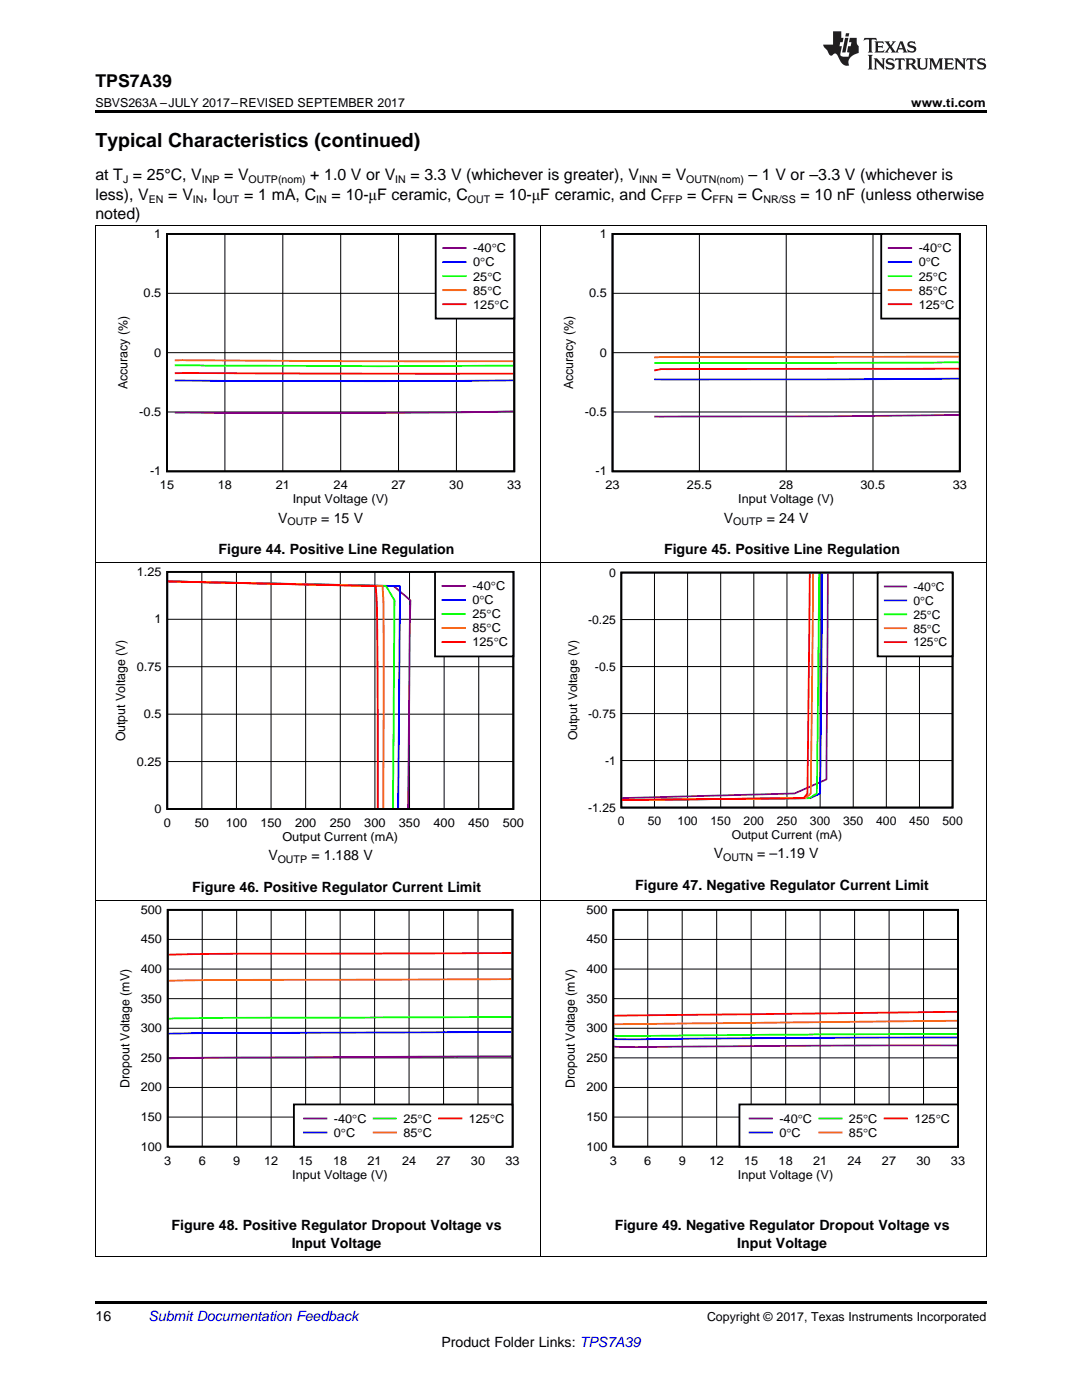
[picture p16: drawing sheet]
<svg xmlns="http://www.w3.org/2000/svg" width="216mm" height="279mm" viewBox="0 0 216 279" stroke-linecap="round" stroke-linejoin="round" font-family="sans-serif">
<defs><g id="words">
<text font-size="3.9" x="19" y="29.3">Typical Characteristics (continued)</text>
<text font-size="3.5" x="19" y="17.3">TPS7A39</text>
<g font-size="3.2">
<text x="19" y="36">at T = 25°C, V</text>
<text x="44.7" y="36">= V</text>
<text x="61.9" y="36">+ 1.0 V or V</text>
<text x="81.9" y="36">= 3.3 V (whichever is greater), V</text>
<text x="132.1" y="36">= V</text>
<text x="149.4" y="36">– 1 V or –3.3 V (whichever is</text>
<text x="19" y="39.9">less), V</text>
<text x="33.6" y="39.9">= V , I</text>
<text x="48.7" y="39.9">= 1 mA, C</text>
<text x="66.2" y="39.9">= 10-μF ceramic, C</text>
<text x="98.7" y="39.9">= 10-μF ceramic, and C</text>
<text x="137.1" y="39.9">= C</text>
<text x="147.2" y="39.9">= C</text>
<text x="159.7" y="39.9">= 10 nF (unless otherwise</text>
<text x="19" y="43.7">noted)</text>
</g>
<g font-size="2.8">
<text x="55.5" y="104.3">V</text>
<text x="64.1" y="104.3">= 15 V</text>
<text x="144.4" y="104.3">V</text>
<text x="153" y="104.3">= 24 V</text>
<text x="43.6" y="110.6">Figure 44. Positive Line Regulation</text>
<text x="132.5" y="110.6">Figure 45. Positive Line Regulation</text>
<text x="53.6" y="171.7">V</text>
<text x="62.1" y="171.7">= 1.188 V</text>
<text x="142.4" y="171.3">V</text>
<text x="151.1" y="171.3">= –1.19 V</text>
<text x="38.3" y="178">Figure 46. Positive Regulator Current Limit</text>
<text x="126.8" y="177.7">Figure 47. Negative Regulator Current Limit</text>
<text x="34.2" y="245.4">Figure 48. Positive Regulator Dropout Voltage vs</text>
<text x="122.7" y="245.4">Figure 49. Negative Regulator Dropout Voltage vs</text>
<text x="58.2" y="249.1">Input Voltage</text>
<text x="147.1" y="249.1">Input Voltage</text>
<text x="19" y="263.6">16</text>
<text x="88.1" y="268.9">Product Folder Links: TPS7A39</text>
</g>
<text font-size="2.8" fill="#0000c8" x="29.6" y="263.6">Submit Documentation Feedback</text>
<g font-size="2.5">
<text x="19" y="21.4">SBVS263A –JULY 2017–REVISED SEPTEMBER 2017</text>
<text x="181.8" y="21.4">www.ti.com</text>
<text x="30.8" y="47.5">1</text>
<text x="119.7" y="47.5">1</text>
<text x="94.4" y="50.4">-40qC</text>
<text x="94.4" y="53.2">0qC</text>
<text x="183.3" y="50.4">-40qC</text>
<text x="183.3" y="53.2">0qC</text>
<text x="28.7" y="59.3">0.5</text>
<text x="94.4" y="56">25qC</text>
<text x="94.4" y="58.8">85qC</text>
<text x="117.6" y="59.3">0.5</text>
<text x="183.3" y="56">25qC</text>
<text x="183.3" y="58.8">85qC</text>
<text x="94.4" y="61.6">125qC</text>
<text x="183.3" y="61.6">125qC</text>
<text x="30.8" y="71.2">0</text>
<text x="119.7" y="71.2">0</text>
<text x="25.5" y="77.7" transform="rotate(-90 25.5 77.7)">Accuracy (%)</text>
<text x="114.4" y="77.7" transform="rotate(-90 114.4 77.7)">Accuracy (%)</text>
<text x="27.8" y="83">-0.5</text>
<text x="116.7" y="83">-0.5</text>
<text x="29.9" y="94.9">-1</text>
<text x="118.8" y="94.9">-1</text>
<text x="31.9" y="97.7">15</text>
<text x="43.5" y="97.7">18</text>
<text x="55" y="97.7">21</text>
<text x="58.4" y="100.5">Input Voltage (V)</text>
<text x="66.6" y="97.7">24</text>
<text x="78.1" y="97.7">27</text>
<text x="89.7" y="97.7">30</text>
<text x="101.2" y="97.7">33</text>
<text x="120.8" y="97.7">23</text>
<text x="137.1" y="97.7">25.5</text>
<text x="147.3" y="100.5">Input Voltage (V)</text>
<text x="155.5" y="97.7">28</text>
<text x="171.7" y="97.7">30.5</text>
<text x="190.1" y="97.7">33</text>
<text x="27.3" y="114.9">1.25</text>
<text x="94.3" y="117.8">-40qC</text>
<text x="30.8" y="124.4">1</text>
<text x="94.3" y="120.6">0</text>
<text x="94.3" y="123.4">25qC</text>
<text x="95.7" y="120.6">qC</text>
<text x="94.3" y="126.2">85qC</text>
<text x="94.3" y="129">125qC</text>
<text x="27.3" y="133.9">0.75</text>
<text x="28.7" y="143.3">0.5</text>
<text x="25" y="147.9" transform="rotate(-90 25 147.9)">Output Voltage (V)</text>
<text x="27.3" y="152.8">0.25</text>
<text x="30.8" y="162.3">0</text>
<text x="32.7" y="165.1">0</text>
<text x="38.9" y="165.1">50</text>
<text x="45.1" y="165.1">100</text>
<text x="52" y="165.1">150</text>
<text x="56.3" y="167.9">Output Current (mA)</text>
<text x="58.9" y="165.1">200</text>
<text x="65.8" y="165.1">250</text>
<text x="72.7" y="165.1">300</text>
<text x="79.6" y="165.1">350</text>
<text x="86.5" y="165.1">400</text>
<text x="93.4" y="165.1">450</text>
<text x="100.3" y="165.1">500</text>
<text x="25.8" y="217" transform="rotate(-90 25.8 217)">Dropout Voltage (mV)</text>
<text x="114.7" y="217" transform="rotate(-90 114.7 217)">Dropout Voltage (mV)</text>
<text x="141.1" y="263.6">Copyright © 2017, Texas Instruments Incorporated</text>
</g>
<g font-size="2.4">
<text x="121.6" y="115.1">0</text>
<text x="182.2" y="117.9">-40qC</text>
<text x="117.4" y="124.5">-0.25</text>
<text x="182.2" y="120.7">0</text>
<text x="182.2" y="123.5">25qC</text>
<text x="183.6" y="120.7">qC</text>
<text x="182.2" y="126.2">85qC</text>
<text x="182.2" y="129">125qC</text>
<text x="118.7" y="133.8">-0.5</text>
<text x="117.4" y="143.2">-0.75</text>
<text x="115.1" y="147.8" transform="rotate(-90 115.1 147.8)">Output Voltage (V)</text>
<text x="120.7" y="152.6">-1</text>
<text x="117.4" y="162">-1.25</text>
<text x="123.3" y="164.7">0</text>
<text x="129.2" y="164.7">50</text>
<text x="135.2" y="164.7">100</text>
<text x="141.8" y="164.7">150</text>
<text x="146" y="167.5">Output Current (mA)</text>
<text x="148.4" y="164.7">200</text>
<text x="155" y="164.7">250</text>
<text x="161.6" y="164.7">300</text>
<text x="168.2" y="164.7">350</text>
<text x="174.8" y="164.7">400</text>
<text x="181.4" y="164.7">450</text>
<text x="188" y="164.7">500</text>
<text x="28.1" y="182.4">500</text>
<text x="117" y="182.4">500</text>
<text x="28.1" y="188.3">450</text>
<text x="117" y="188.3">450</text>
<text x="28.1" y="194.2">400</text>
<text x="117" y="194.2">400</text>
<text x="28.1" y="200.1">350</text>
<text x="117" y="200.1">350</text>
<text x="28.1" y="206">300</text>
<text x="117" y="206">300</text>
<text x="28.1" y="211.9">250</text>
<text x="117" y="211.9">250</text>
<text x="28.1" y="217.8">200</text>
<text x="117" y="217.8">200</text>
<text x="28.1" y="223.7">150</text>
<text x="66.6" y="224.1">-40qC</text>
<text x="66.6" y="226.9">0</text>
<text x="68" y="226.9">qC</text>
<text x="80.5" y="224.1">25qC</text>
<text x="80.5" y="226.9">85qC</text>
<text x="93.6" y="224.1">125qC</text>
<text x="117" y="223.7">150</text>
<text x="155.5" y="224.1">-40qC</text>
<text x="155.5" y="226.9">0</text>
<text x="156.9" y="226.9">qC</text>
<text x="169.4" y="224.1">25qC</text>
<text x="169.4" y="226.9">85qC</text>
<text x="182.5" y="224.1">125qC</text>
<text x="28.1" y="229.7">100</text>
<text x="32.8" y="232.4">3</text>
<text x="39.6" y="232.4">6</text>
<text x="46.5" y="232.4">9</text>
<text x="52.7" y="232.4">12</text>
<text x="59.6" y="232.4">15</text>
<text x="66.5" y="232.4">18</text>
<text x="73.3" y="232.4">21</text>
<text x="80.2" y="232.4">24</text>
<text x="87.1" y="232.4">27</text>
<text x="94" y="232.4">30</text>
<text x="100.9" y="232.4">33</text>
<text x="117" y="229.7">100</text>
<text x="121.7" y="232.4">3</text>
<text x="128.5" y="232.4">6</text>
<text x="135.4" y="232.4">9</text>
<text x="141.6" y="232.4">12</text>
<text x="148.5" y="232.4">15</text>
<text x="155.4" y="232.4">18</text>
<text x="162.2" y="232.4">21</text>
<text x="169.1" y="232.4">24</text>
<text x="176" y="232.4">27</text>
<text x="182.9" y="232.4">30</text>
<text x="189.8" y="232.4">33</text>
<text x="58.3" y="235.2">Input Voltage (V)</text>
<text x="147.2" y="235.2">Input Voltage (V)</text>
</g>
<g font-size="2.1">
<text x="24.6" y="36.6">J</text>
<text x="29.7" y="40.5">EN</text>
<text x="38.5" y="40.5">IN</text>
<text x="40.3" y="36.6">INP</text>
<text x="43.3" y="40.5">OUT</text>
<text x="49.6" y="36.6">OUTP(nom)</text>
<text x="63.1" y="40.5">IN</text>
<text x="78.9" y="36.6">IN</text>
<text x="93.3" y="40.5">OUT</text>
<text x="127.5" y="36.6">INN</text>
<text x="132.2" y="40.5">FFP</text>
<text x="136.9" y="36.6">OUTN(nom)</text>
<text x="142.2" y="40.5">FFN</text>
<text x="152.3" y="40.5">NR/SS</text>
<text x="57.4" y="104.8">OUTP</text>
<text x="146.3" y="104.8">OUTP</text>
<text x="55.4" y="172.2">OUTP</text>
<text x="144.3" y="171.9">OUTN</text>
</g>
</g></defs>
<path d="M19 250.8l.2 .1zM196.7 250.8l.1 .1zM19 259.7h177.8v.5h-177.8z" fill="#000"/>
<g fill="none" stroke="#000" stroke-width=".2">
<path d="M19.1 179.8v71.1M107.9 179.8v71.1M196.8 179.8v71.1M33.5 199.3h68.8M33.5 193.4h68.8M33.5 187.5h68.8M40.4 181.6v47.3M47.2 181.6v47.3M54.1 181.6v47.3M61 181.6v47.3M67.9 181.6v47.3M74.7 181.6v47.3"/>
<path d="M81.6 181.6v47.3M88.5 181.6v47.3M95.4 181.6v47.3M33.5 217h68.8M33.5 211.1h68.8M33.5 205.2h68.8M33.5 222.9h68.8M19 250.8h177.8"/>
</g>
<path d="M33.5 181.6h68.8v47.2h-68.8z" fill="none" stroke="#000" stroke-width=".36"/>
<path d="M102.1 210.8l-68.5 .4" fill="none" stroke="#800080" stroke-width=".36"/>
<path d="M102.1 206l-68.5 .3" fill="none" stroke="#00f" stroke-width=".36"/>
<path d="M102.1 203l-68.5 .3" fill="none" stroke="#0f0" stroke-width=".36"/>
<path d="M102.1 195.4l-54.9 .2-13.6 .1" fill="none" stroke="#f60" stroke-width=".36"/>
<path d="M102.1 190.2l-54.9 .1-13.6 .2" fill="none" stroke="#f00" stroke-width=".36"/>
<path d="M58.6 220.4h43.7v8.4h-43.7z" fill-rule="evenodd" fill="#fff"/>
<path d="M122.4 181.6h68.8v47.2h-68.8zM58.6 220.4h43.7v8.4h-43.7z" fill="none" stroke="#000" stroke-width=".36"/>
<path d="M191 208.6l-64 .4-4.5-.1M60.7 223.2h4.4" fill="none" stroke="#800080" stroke-width=".36"/>
<path d="M191 207.1l-68.5 .3M60.7 226h4.4" fill="none" stroke="#00f" stroke-width=".36"/>
<path d="M191 206.3l-68.5 .4M74.6 223.2h4.4" fill="none" stroke="#0f0" stroke-width=".36"/>
<path d="M191 203.7l-68.5 .7M74.6 226h4.4" fill="none" stroke="#f60" stroke-width=".36"/>
<path d="M191 201.9l-68.5 .8M87.6 223.2h4.5" fill="none" stroke="#f00" stroke-width=".36"/>
<g fill="none" stroke="#000" stroke-width=".2">
<path d="M122.4 199.3h68.8M122.4 193.4h68.8M122.4 187.5h68.8M129.3 181.6v47.3M136.1 181.6v47.3M143 181.6v47.3M149.9 181.6v47.3M156.8 181.6v47.3M163.6 181.6v47.3M170.5 181.6v47.3M177.4 181.6v47.3M184.3 181.6v47.3"/>
<path d="M122.4 217h68.8M122.4 211.1h68.8M122.4 205.2h68.8M122.4 222.9h68.8"/>
</g>
<path d="M147.5 220.4h43.7v8.4h-43.7z" fill-rule="evenodd" fill="#fff"/>
<path d="M33.4 114.1h69v47.4h-69zM147.5 220.4h43.7v8.4h-43.7z" fill="none" stroke="#000" stroke-width=".36"/>
<path d="M33.5 116l45.1 1 3.3 2.8-.5 41.5M149.6 223.2h4.4" fill="none" stroke="#800080" stroke-width=".36"/>
<path d="M33.5 116l46.3 1-.4 44.3M149.6 226h4.4" fill="none" stroke="#00f" stroke-width=".36"/>
<path d="M33.5 116l43.5 1 1.7 2.8-.3 41.5M163.5 223.2h4.4" fill="none" stroke="#0f0" stroke-width=".36"/>
<path d="M33.5 116l42.8 1 .2 4.7v39.6M163.5 226h4.4" fill="none" stroke="#f60" stroke-width=".36"/>
<path d="M33.5 116l41.5 1 .3 6.6 .1 37.7M176.5 223.2h4.5" fill="none" stroke="#f00" stroke-width=".36"/>
<g fill="none" stroke="#000" stroke-width=".2">
<path d="M19.1 112.4v67.4M40.3 114.1v47.4M47.2 114.1v47.4M54.1 114.1v47.4M61 114.1v47.4M67.9 114.1v47.4M74.8 114.1v47.4M81.7 114.1v47.4M88.6 114.1v47.4M95.5 114.1v47.4M107.9 112.4v67.4M196.8 112.4v67.4"/>
<path d="M33.4 133.1h69M33.4 123.6h69M33.4 152h69M33.4 142.5h69M19 179.7h177.8"/>
</g>
<path d="M86.8 114.1h15.6v16.9h-15.6z" fill-rule="evenodd" fill="#fff"/>
<path d="M86.8 114.1h15.6v16.9h-15.6z" fill="none" stroke="#000" stroke-width=".36"/>
<path d="M88.3 116.9h4.5" fill="none" stroke="#800080" stroke-width=".36"/>
<path d="M88.3 119.7h4.5" fill="none" stroke="#00f" stroke-width=".36"/>
<path d="M88.3 122.5h4.5" fill="none" stroke="#0f0" stroke-width=".36"/>
<path d="M88.3 125.3h4.5" fill="none" stroke="#f60" stroke-width=".36"/>
<path d="M88.3 128.1h4.5" fill="none" stroke="#f00" stroke-width=".36"/>
<path d="M112.8 113.3h79.2v54.8h-79.2z" fill-rule="evenodd" fill="#fff"/>
<path d="M124 114.3h66.1v46.9h-66.1z" fill="none" stroke="#000" stroke-width=".35"/>
<g fill="none" stroke="#000" stroke-width=".2">
<path d="M130.6 114.3v46.9M137.2 114.3v46.9M143.8 114.3v46.9M150.4 114.3v46.9M157 114.3v46.9M163.6 114.3v46.9M170.3 114.3v46.9M176.9 114.3v46.9M183.5 114.3v46.9M124 133h66.1M124 123.6h66.1M124 151.8h66.1"/>
<path d="M124 142.4h66.1"/>
</g>
<path d="M165.2 114.4l-.3 41.1-6.4 2.9-34.4 .9" fill="none" stroke="#800080" stroke-width=".35"/>
<path d="M164.1 114.4l-.5 44-1.9 .9-37.6 .4" fill="none" stroke="#00f" stroke-width=".35"/>
<path d="M163.4 114.4l-.4 44-1.5 .9-37.4 .4" fill="none" stroke="#0f0" stroke-width=".35"/>
<path d="M162.3 114.4l-.5 44-1.1 .9-36.6 .4" fill="none" stroke="#f60" stroke-width=".35"/>
<path d="M161.6 114.4l-.5 44-.7 .9-36.3 .4" fill="none" stroke="#f00" stroke-width=".35"/>
<path d="M175.1 114.3h15v16.7h-15z" fill-rule="evenodd" fill="#fff"/>
<path d="M175.1 114.3h15v16.7h-15z" fill="none" stroke="#000" stroke-width=".35"/>
<path d="M176.5 117h4.3" fill="none" stroke="#800080" stroke-width=".35"/>
<path d="M176.5 119.8h4.3" fill="none" stroke="#00f" stroke-width=".35"/>
<path d="M176.5 122.6h4.3" fill="none" stroke="#0f0" stroke-width=".35"/>
<path d="M176.5 125.4h4.3" fill="none" stroke="#f60" stroke-width=".35"/>
<path d="M176.5 128.2h4.3" fill="none" stroke="#f00" stroke-width=".35"/>
<path d="M19.1 45v67.4M33.3 58.5h69.3M44.9 46.7v47.4M56.4 46.7v47.4M68 46.7v47.4M79.5 46.7v47.4M91.1 46.7v47.4M107.9 45v67.4M196.8 45v67.4M33.3 70.4h69.3M33.3 82.2h69.3M19 112.3h177.8" fill="none" stroke="#000" stroke-width=".2"/>
<path d="M33.3 46.7h69.3v47.4h-69.3z" fill="none" stroke="#000" stroke-width=".36"/>
<path d="M102.4 82.1a2890.9 2890.9 0 0 1-67.5 .3" fill="none" stroke="#800080" stroke-width=".36"/>
<path d="M102.4 75.9l-26.7 .2-40.8-.2" fill="none" stroke="#00f" stroke-width=".36"/>
<path d="M34.9 72.9l40.8 .2 26.7-.1" fill="none" stroke="#0f0" stroke-width=".36"/>
<path d="M34.9 71.9l67.5 .2" fill="none" stroke="#f60" stroke-width=".36"/>
<path d="M34.9 74.5l67.5 .1" fill="none" stroke="#f00" stroke-width=".36"/>
<path d="M86.9 46.7h15.7v16.9h-15.7z" fill-rule="evenodd" fill="#fff"/>
<path d="M86.9 46.7h15.7v16.9h-15.7zM122.2 46.7h69.3v47.4h-69.3z" fill="none" stroke="#000" stroke-width=".36"/>
<path d="M88.4 49.5h4.5M191.3 82.8l-27.5 .3h-33.3" fill="none" stroke="#800080" stroke-width=".36"/>
<path d="M88.4 52.3h4.5M191.3 75.6l-60.8 .1" fill="none" stroke="#00f" stroke-width=".36"/>
<path d="M88.4 55.1h4.5M191.3 72.3l-60.8 .2" fill="none" stroke="#0f0" stroke-width=".36"/>
<path d="M88.4 57.9h4.5M191.3 71.2h-55.2l-5.6 .1" fill="none" stroke="#f60" stroke-width=".36"/>
<path d="M88.4 60.7h4.5M191.3 73.6l-59.4 .1-1.4 .2" fill="none" stroke="#f00" stroke-width=".36"/>
<path d="M122.2 58.5h69.3M139.6 46.7v47.4M156.9 46.7v47.4M174.2 46.7v47.4M122.2 70.4h69.3M122.2 82.2h69.3" fill="none" stroke="#000" stroke-width=".2"/>
<path d="M175.8 46.7h15.7v16.9h-15.7z" fill-rule="evenodd" fill="#fff"/>
<path d="M175.8 46.7h15.7v16.9h-15.7z" fill="none" stroke="#000" stroke-width=".36"/>
<path d="M177.3 49.5h4.5" fill="none" stroke="#800080" stroke-width=".36"/>
<path d="M177.3 52.3h4.5" fill="none" stroke="#00f" stroke-width=".36"/>
<path d="M177.3 55.1h4.5" fill="none" stroke="#0f0" stroke-width=".36"/>
<path d="M177.3 57.9h4.5" fill="none" stroke="#f60" stroke-width=".36"/>
<path d="M177.3 60.7h4.5" fill="none" stroke="#f00" stroke-width=".36"/>
<path d="M19 45h177.8" fill="none" stroke="#000" stroke-width=".2"/>
<path d="M19 22h177.8v.5h-177.8z" fill="#000"/>
<g fill="#231f20">
<path d="M172.5 7.6l-.1 .5 .4-.2h.6v.1v2.1l-.2 .4h.9l-.2-.4v-2.1l.1-.1h.5l.5 .2-.2-.5zM174.5 8.3l.2 .3v1.5l-.2 .4h1.8l.2-.6a1.04 1.04 0 0 1-1.3 .2v-.7h.6l.3 .2v-.6l-.3 .2h-.6v-.6l.8-.1 .4 .3-.2-.5zM176.5 8.3l.9 1.1-.9 1.1h.8l-.2-.2 .4-.7 .5 .7-.2 .2h1.5l-.2-.2 .2-.4h.9l.1 .4-.2 .2h1l-.3-.3-.7-1.9h-.5l-.9 2-.8-1 .9-1h-.8l.1 .3-.4 .5-.3-.6 .1-.2zM179.7 8.6l.4 1h-.7zM181.3 8.4a.63 .63 0 0 0-.2 .7 .63 .63 0 0 0 .6 .4l.6 .2 .1 .2a.75 .75 0 0 1-.7 .4 .75 .75 0 0 1-.6-.5l.1 .7 .1-.1a1.11 1.11 0 0 0 1.5-.6 1.13 1.13 0 0 0-1.2-.8l-.1-.4a1.04 1.04 0 0 1 1.2 .2l-.2-.5-.2 .1-.4-.2zM173.2 10.9l.2 .4v2.2l-.2 .4h1l-.3-.4v-2.2l.3-.4zM174.3 11.6l.3 .4v1.5l-.3 .4h.8l-.2-.4v-1.3l1.5 1.7v-1.9l.2-.4h-.7l.2 .4v.9l-1.1-1.3zM177 11.8a.62 .62 0 0 0-.2 .7 .62 .62 0 0 0 .6 .4l.6 .1 .1 .3a.76 .76 0 0 1-.7 .3 .76 .76 0 0 1-.7-.4l.2 .7 .1-.1a1.11 1.11 0 0 0 1.5-.6 1.13 1.13 0 0 0-1.2-.8l-.1-.4a1.04 1.04 0 0 1 1.2 .2l-.2-.6-.2 .1-.5-.1zM178.7 11.6l-.2 .6a.61 .61 0 0 1 .8-.3v1.6l-.2 .4h.9l-.2-.4v-1.6a.63 .63 0 0 1 .7 .3l-.1-.6zM180.6 11.6l.3 .4v1.5l-.3 .4h1l-.2-.2-.1-.8 .6 .2a.76 .76 0 0 0 1.2 .7l-1-1a.58 .58 0 0 0 .6-.5 .58 .58 0 0 0-.5-.6zM181.4 11.9h.1a.45 .45 0 0 1 .5 .1 .45 .45 0 0 1 .1 .5l-.8 .2zM182.9 11.6l.2 .2a2.17 2.17 0 0 0 .3 1.9 .99 .99 0 0 0 1.6-.6v-1.1l.2-.4h-.7l.2 .2a1.92 1.92 0 0 1-.2 1.8 .6 .6 0 0 1-.9-.5v-1.1l.2-.4zM185.4 11.6l.2 .4v1.5l-.2 .4h.7l-.2-.4v-1.4l.8 1.8 .8-1.8v1.4l-.2 .4h.9l-.2-.4v-1.5l.2-.4h-.8l-.6 1.5-.6-1.5zM188.4 11.6l.2 .4v1.5l-.2 .4h1.8l.1-.6a1.04 1.04 0 0 1-1.2 .1v-.6h.5l.4 .2v-.6l-.4 .2h-.5v-.7h.8l.3 .3-.1-.6zM190.5 11.6l.2 .4v1.5l-.2 .4h.7l-.2-.4v-1.3l1.5 1.7v-1.9l.2-.4h-.7l.2 .4v.9l-1.1-1.3zM192.9 11.6l-.1 .6a.61 .61 0 0 1 .7-.3l.1 1.6-.3 .4h1l-.3-.4 .1-1.6a.63 .63 0 0 1 .7 .3l-.1-.6zM195.2 11.8a.62 .62 0 0 0-.2 .7 .62 .62 0 0 0 .6 .4l.6 .1 .1 .3a.76 .76 0 0 1-.7 .3 .76 .76 0 0 1-.6-.4l.1 .7 .1-.1a1.11 1.11 0 0 0 1.6-.6 1.13 1.13 0 0 0-1.3-.8l-.1-.4a1.04 1.04 0 0 1 1.2 .2l-.1-.6-.2 .1-.5-.1z"/>
<path d="M166.2 6.3v2.6h-1.9v.4l.8 .9a.91 .91 0 0 0 1 .8 .56 .56 0 0 1 .5-.3 .56 .56 0 0 1 .5 .3l.4 .8a1.53 1.53 0 0 0 1.9 1.2 1.54 1.54 0 0 1 1-2.1l.9-.3v-1.4a1.52 1.52 0 0 1-.4-1.6h-1.3l-.2 .8h.5l-.2 .8h-.5l-.1 1v.2l.4 .1-.2 .8a1.93 1.93 0 0 1-1.6-.3l.3-1.8h-.5l.2-.8h.4l.2-.8h-.4v-1.3zM168.6 7.6l-.6 2.9h.7l.6-2.9zM168.8 6.6l-.1 .7h.6l.2-.7z"/>
</g>
<use href="#words"/>
</svg>
